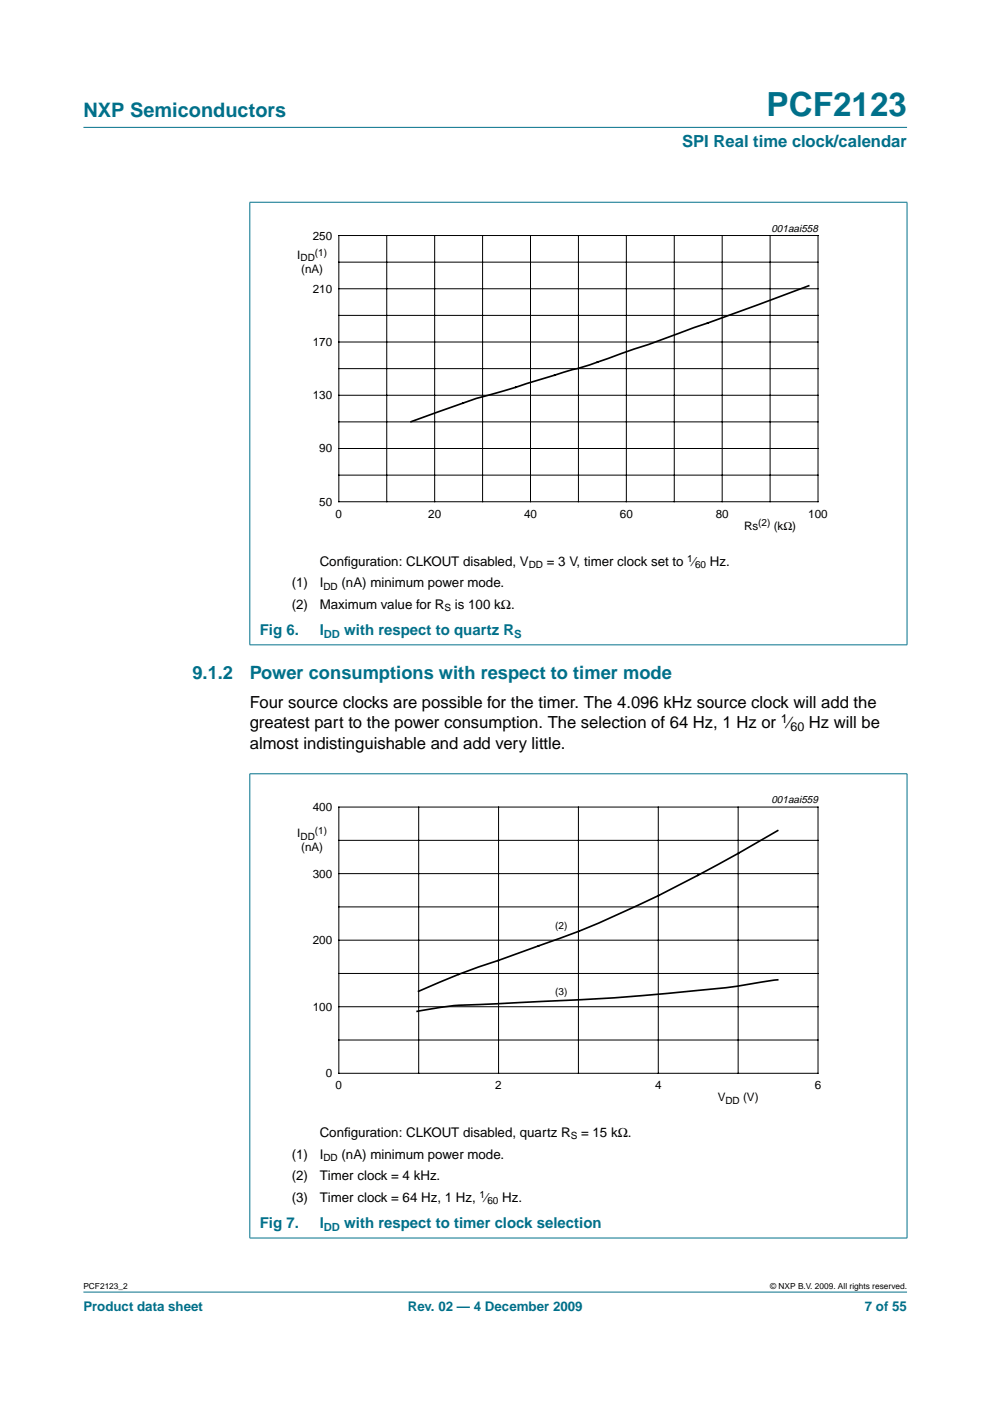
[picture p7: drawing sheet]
<svg xmlns="http://www.w3.org/2000/svg" width="210mm" height="297mm" viewBox="0 0 210 297" stroke-linecap="round" stroke-linejoin="round" font-family="sans-serif">
<defs><g id="words">
<text font-size="7.1" fill="#00708a" x="162.5" y="24.7">PCF2123</text>
<text font-size="4.2" fill="#00708a" x="17.7" y="24.9">NXP Semiconductors</text>
<g font-size="3.9" fill="#00708a">
<text x="40.8" y="143.9">9.1.2</text>
<text x="53" y="143.9">Power consumptions with respect to timer mode</text>
</g>
<text font-size="3.5" fill="#00708a" x="144.6" y="31.1">SPI Real time clock/calendar</text>
<g font-size="3.5">
<text x="53" y="150">Four source clocks are possible for the timer. The 4.096 kHz source clock will add the</text>
<text x="53" y="154.4">greatest part to the power consumption. The selection of 64 Hz, 1 Hz or ⁄</text>
<text x="171.5" y="154.4">Hz will be</text>
<text x="53" y="158.8">almost indistinguishable and add very little.</text>
</g>
<g font-size="3.2" fill="#00708a">
<text x="55.1" y="134.6">Fig 6.</text>
<text x="67.8" y="134.6">I</text>
<text x="73" y="134.6">with respect to quartz R</text>
<text x="55.1" y="260.4">Fig 7.</text>
<text x="67.8" y="260.4">I</text>
<text x="73" y="260.4">with respect to timer clock selection</text>
</g>
<g font-size="2.8">
<text x="67.8" y="119.9">Conf</text>
<text x="73" y="119.9">iguration: CLKOUT disabled, V</text>
<text x="115.9" y="119.9">= 3 V, timer clock set to ⁄</text>
<text x="150.5" y="119.9">Hz.</text>
<text x="61.9" y="124.5">(1)</text>
<text x="67.8" y="124.5">I</text>
<text x="72.4" y="124.5">(nA) minimum power mode.</text>
<text x="61.9" y="129.1">(2)</text>
<text x="67.8" y="129.1">Maximum value for R</text>
<text x="96.5" y="129.1">is 100 kΩ.</text>
<text x="61.9" y="245.7">(1)</text>
<text x="67.8" y="241.1">Conf</text>
<text x="67.8" y="245.7">I</text>
<text x="72.4" y="245.7">(nA) minimum power mode.</text>
<text x="73" y="241.1">iguration: CLKOUT disabled, quartz R</text>
<text x="123.2" y="241.1">= 15 kΩ.</text>
<text x="61.9" y="250.3">(2)</text>
<text x="67.8" y="250.3">Timer clock = 4 kHz.</text>
<text x="61.9" y="254.8">(3)</text>
<text x="67.8" y="254.8">Timer clock = 64 Hz, 1 Hz, ⁄</text>
<text x="106.5" y="254.8">Hz.</text>
</g>
<g font-size="2.8" fill="#00708a">
<text x="17.7" y="278">Product data sheet</text>
<text x="86.5" y="278">Rev. 02 — 4 December 2009</text>
<text x="183.4" y="278">7 of 55</text>
</g>
<g font-size="2.6">
<text x="165.5" y="153.4">1</text>
<text x="167.6" y="155.1">60</text>
</g>
<g font-size="2.5">
<text x="66.3" y="50.8">250</text>
<text x="63" y="54.9">I</text>
<text x="63.9" y="57.9">(nA)</text>
<text x="66.3" y="62.1">210</text>
<text x="66.3" y="73.4">170</text>
<text x="66.3" y="84.6">130</text>
<text x="67.7" y="95.9">90</text>
<text x="67.7" y="107.2">50</text>
<text x="71.2" y="109.8">0</text>
<text x="90.8" y="109.8">20</text>
<text x="111.1" y="109.8">40</text>
<text x="131.4" y="109.8">60</text>
<text x="151.7" y="109.8">80</text>
<text x="157.7" y="112.3">Rs</text>
<text x="164" y="112.3">(kΩ)</text>
<text x="171.4" y="109.8">100</text>
<text x="66.3" y="172">400</text>
<text x="63" y="177.5">I</text>
<text x="63.9" y="180.5">(nA)</text>
<text x="66.3" y="186.1">300</text>
<text x="66.3" y="200.2">200</text>
<text x="66.3" y="214.3">100</text>
<text x="69.1" y="228.4">0</text>
<text x="71.2" y="230.9">0</text>
<text x="105" y="230.9">2</text>
<text x="138.9" y="230.9">4</text>
<text x="152.2" y="233.5">V</text>
<text x="157.6" y="233.5">(V)</text>
<text x="172.8" y="230.9">6</text>
</g>
<g font-size="2.4" fill="#00708a">
<text x="68.7" y="135.2">DD</text>
<text x="109" y="135.2">S</text>
<text x="68.7" y="260.9">DD</text>
</g>
<g font-size="2.2">
<text x="163.6" y="49.1">001aai558</text>
<text x="163.6" y="170.3">001aai559</text>
</g>
<g font-size="2.1">
<text x="63.7" y="55.4">DD</text>
<text x="66.8" y="54.2">(1)</text>
<text x="160.8" y="111.6">(2)</text>
<text x="145.7" y="119.1">1</text>
<text x="68.6" y="125">DD</text>
<text x="112.1" y="120.4">DD</text>
<text x="147.4" y="120.4">60</text>
<text x="94.3" y="129.6">S</text>
<text x="63.7" y="178">DD</text>
<text x="66.8" y="176.8">(1)</text>
<text x="117.7" y="197.1">(2)</text>
<text x="117.7" y="210.9">(3)</text>
<text x="153.8" y="234">DD</text>
<text x="121" y="241.6">S</text>
<text x="68.6" y="246.2">DD</text>
<text x="101.7" y="254">1</text>
<text x="103.3" y="255.4">60</text>
</g>
<g font-size="1.8">
<text x="17.7" y="273.4">PCF2123_2</text>
<text x="163.3" y="273.4">© NXP B.V. 2009. All rights reserved.</text>
</g>
</g></defs>
<g fill="#00708a" stroke="#00708a" stroke-width=".21">
<path d="M17.7 273.9h174.6z"/>
<path d="M17.7 27h174.6z"/>
<path d="M53 42.9v93.8z"/>
<path d="M192.3 42.9v93.8z"/>
<path d="M52.9 42.9h139.5z"/>
<path d="M52.9 136.7h139.5z"/>
<path d="M53 164.1v98.3z"/>
<path d="M192.3 164.1v98.3z"/>
<path d="M52.9 164.1h139.5z"/>
<path d="M52.9 262.5h139.5z"/>
</g>
<path d="M59.1 47.1h127v66.3h-127zM59.1 168.3h127v66.3h-127z" fill="none" stroke="#fff" stroke-width=".21"/>
<g fill="none" stroke="#000" stroke-width=".21">
<path d="M71.8 49.9h101.6v56.5h-101.6zM71.8 55.6h101.6M82 49.9v56.5M92.2 49.9v56.5M102.3 49.9v56.5M112.5 49.9v56.5M122.6 49.9v56.5M132.8 49.9v56.5M143 49.9v56.5M153.1 49.9v56.5M163.3 49.9v56.5M71.8 66.9h101.6"/>
<path d="M71.8 78.2h101.6M71.8 61.2h101.6M71.8 72.5h101.6M71.8 89.4h101.6M71.8 83.8h101.6M71.8 95.1h101.6M71.8 100.7h101.6M71.8 171.1h101.6v56.5h-101.6zM71.8 178.2h101.6M88.8 171.1v56.5M105.7 171.1v56.5M122.6 171.1v56.5"/>
<path d="M139.6 171.1v56.5M156.5 171.1v56.5M71.8 199.3h101.6M71.8 192.3h101.6M71.8 185.2h101.6M71.8 213.4h101.6M71.8 206.4h101.6M71.8 220.5h101.6"/>
</g>
<path d="M171.5 60.6l-34 12.4-3.1 1a115.3 115.3 0 0 1-15 4.9l-12.7 4a104.3 104.3 0 0 0-14.1 4.5l-5.4 2" fill="none" stroke="#000" stroke-width=".35"/>
<g fill="#fff">
<path d="M117.1 194.7h3.9v3.6h-3.9z" fill-rule="evenodd"/>
<path d="M117.1 208.5h3.9v3.6h-3.9z" fill-rule="evenodd"/>
</g>
<path d="M164.9 176.1a333.3 333.3 0 0 1-42.2 21.3l-17.1 6.2a144.1 144.1 0 0 0-16.9 6.6M164.9 207.7l-.6 .1a285.5 285.5 0 0 1-27.6 3.2l-8.2 .7-23.2 1.1a89.2 89.2 0 0 0-16.2 1.5l-.6 .1" fill="none" stroke="#000" stroke-width=".35"/>
<use href="#words"/>
</svg>
